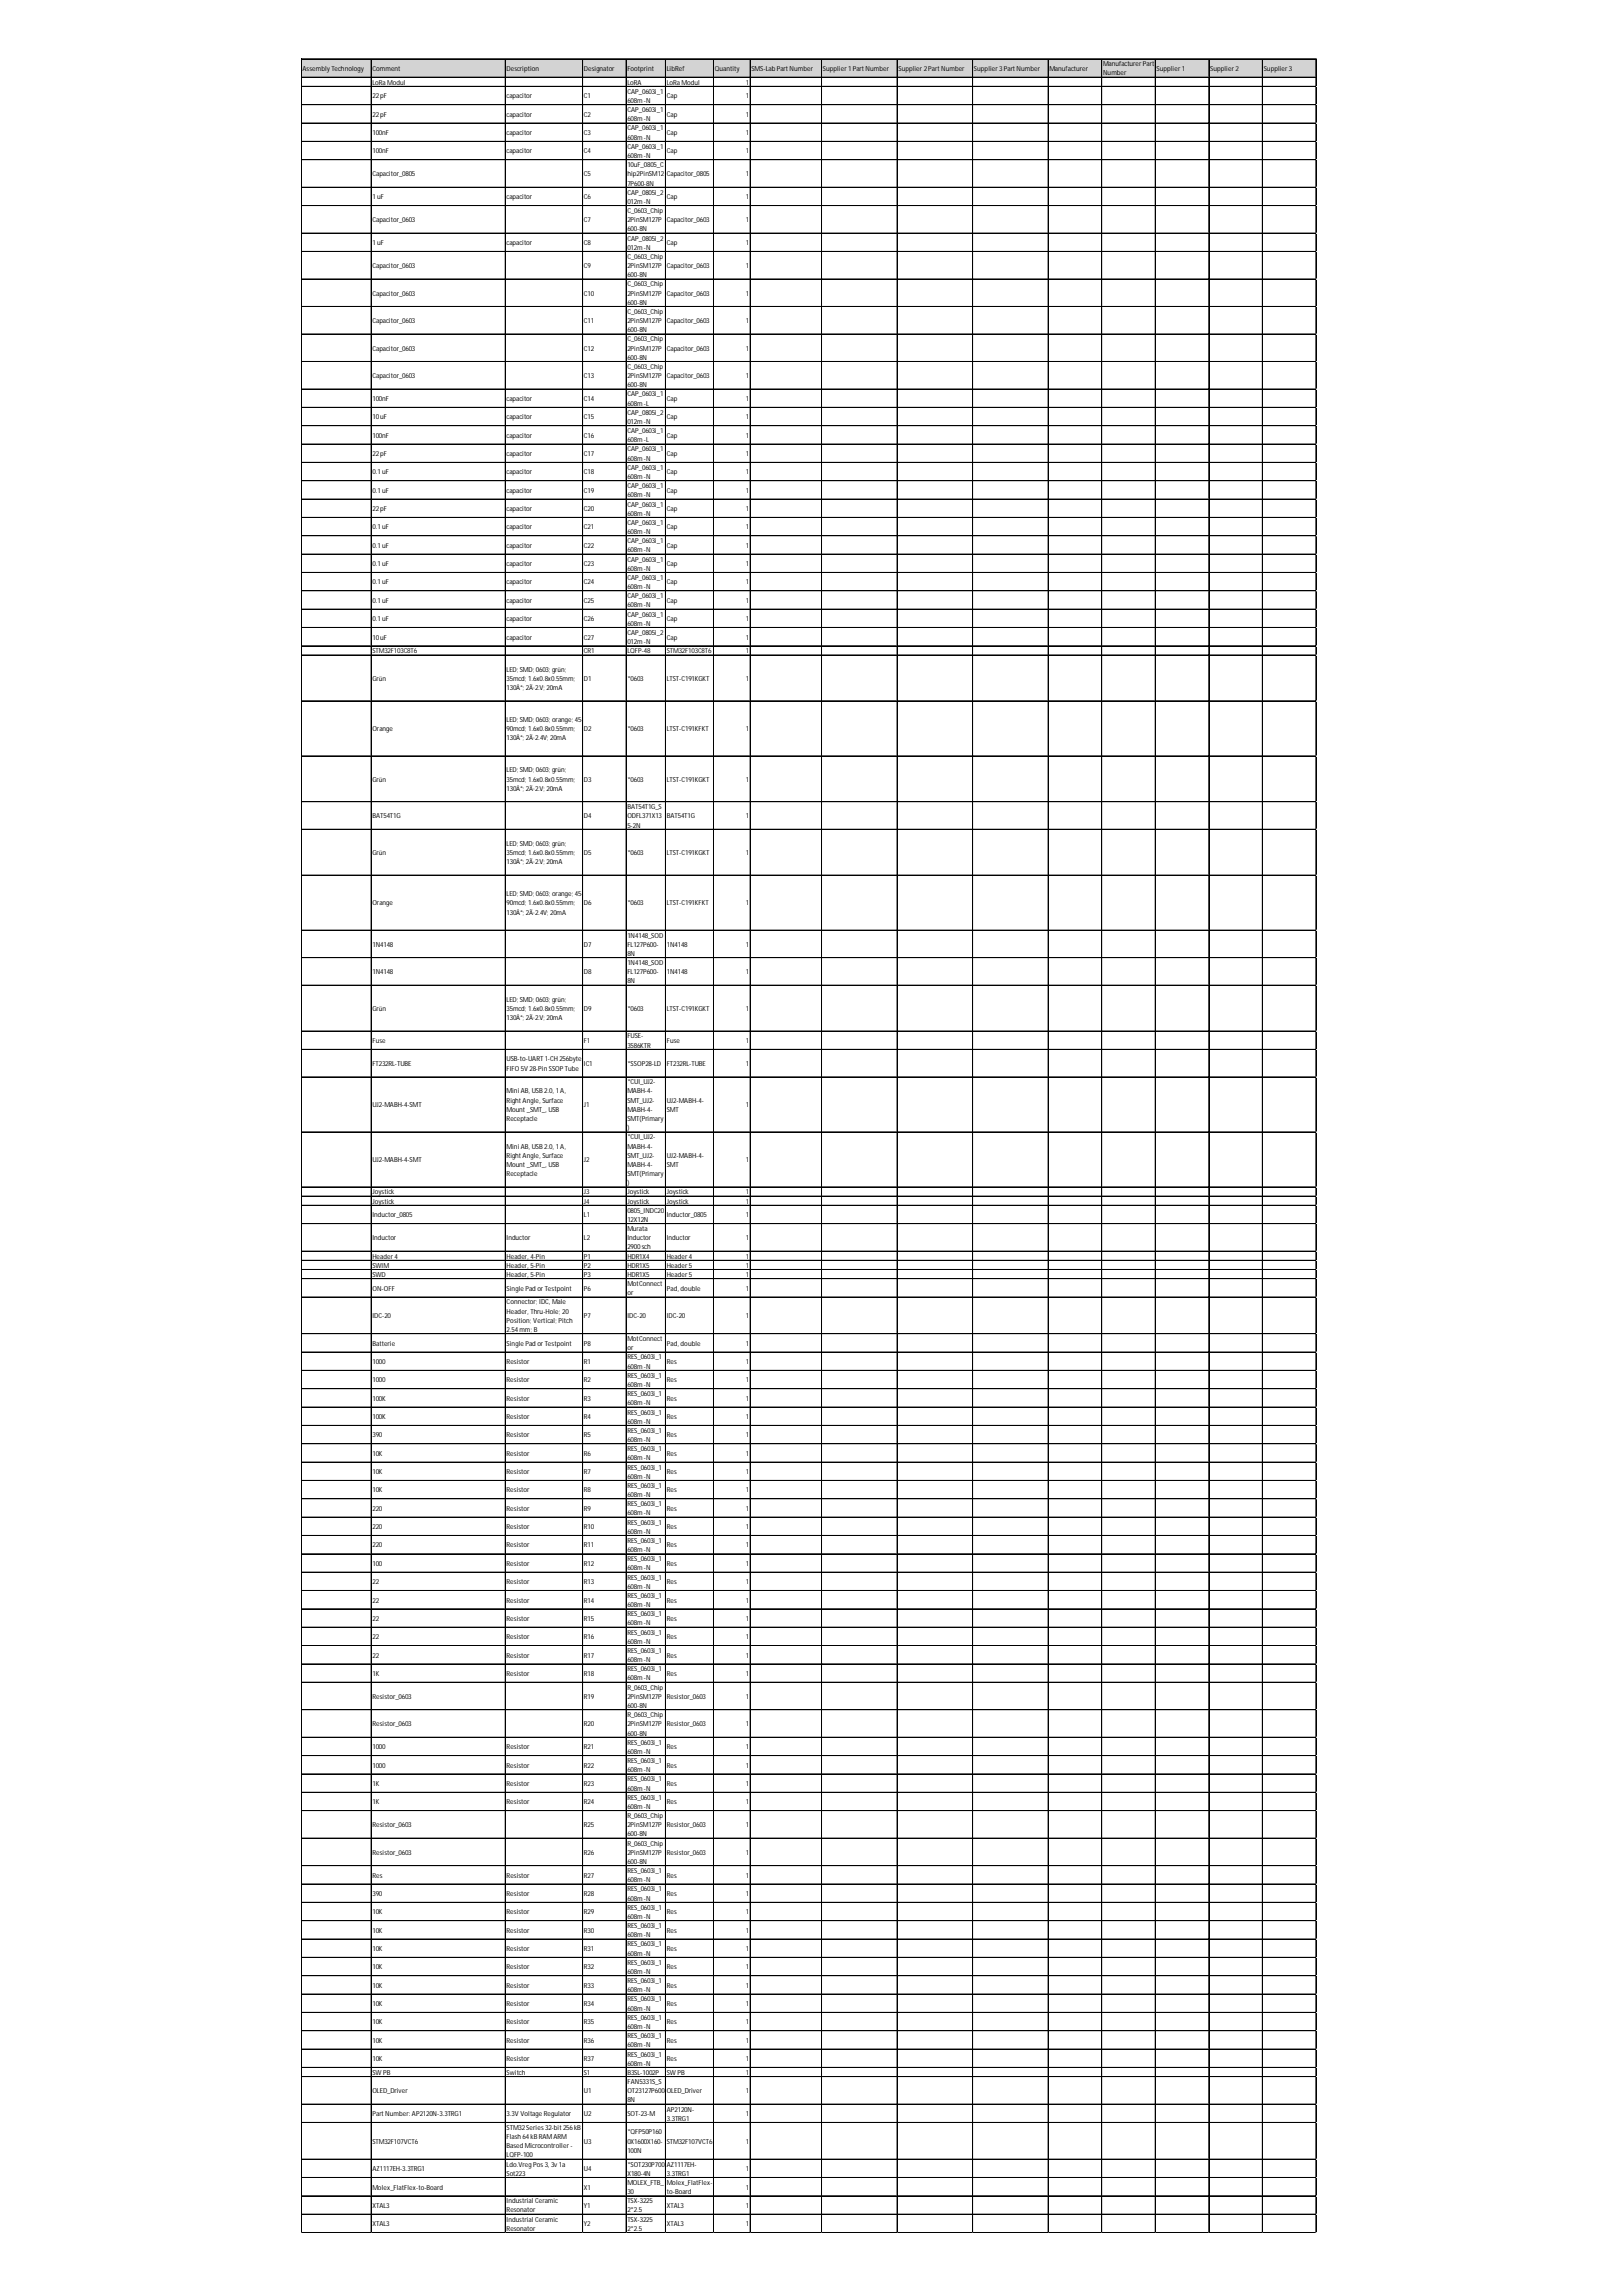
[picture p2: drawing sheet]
<svg xmlns="http://www.w3.org/2000/svg" width="210mm" height="297mm" viewBox="0 0 210 297" stroke-linecap="round" stroke-linejoin="round" font-family="sans-serif">
<defs><g id="words">
<g font-size=".9">
<text x="39.1" y="9.2">Assembly Technology</text>
<text x="48.2" y="9.2">Comment</text>
<text x="48.2" y="10.9">LoRa Modul</text>
<text x="65.6" y="9.2">Description</text>
<text x="75.6" y="9.2">Designator</text>
<text x="81.2" y="9.2">Footprint</text>
<text x="81.2" y="10.9">LoRA</text>
<text x="86.3" y="9.2">LibRef</text>
<text x="86.3" y="10.9">LoRa Modul</text>
<text x="92.5" y="9.2">Quantity</text>
<text x="96.5" y="10.9">1</text>
<text x="97.2" y="9.2">SMS-Lab Part Number</text>
<text x="106.5" y="9.2">Supplier 1Part Number</text>
<text x="116.3" y="9.2">Supplier 2Part Number</text>
<text x="126" y="9.2">Supplier 3Part Number</text>
<text x="135.8" y="9.2">Manufacturer</text>
<text x="142.7" y="8.6">Manufacturer Part</text>
<text x="142.7" y="9.8">Number</text>
<text x="149.7" y="9.2">Supplier 1</text>
<text x="156.6" y="9.2">Supplier 2</text>
<text x="163.5" y="9.2">Supplier 3</text>
<text x="48.2" y="12.7">22pF</text>
<text x="48.2" y="15.1">22pF</text>
<text x="48.2" y="17.5">100nF</text>
<text x="65.6" y="12.7">capacitor</text>
<text x="65.6" y="15.1">capacitor</text>
<text x="65.6" y="17.5">capacitor</text>
<text x="75.6" y="12.7">C1</text>
<text x="75.6" y="15.1">C2</text>
<text x="75.6" y="17.5">C3</text>
<text x="81.2" y="12.1">CAP_0603i_1</text>
<text x="81.2" y="13.3">608m -N</text>
<text x="81.2" y="14.5">CAP_0603i_1</text>
<text x="81.2" y="15.7">608m -N</text>
<text x="81.2" y="16.9">CAP_0603i_1</text>
<text x="86.3" y="12.7">Cap</text>
<text x="86.3" y="15.1">Cap</text>
<text x="86.3" y="17.5">Cap</text>
<text x="96.5" y="12.7">1</text>
<text x="96.5" y="15.1">1</text>
<text x="96.5" y="17.5">1</text>
<text x="48.2" y="19.8">100nF</text>
<text x="48.2" y="22.8">Capacitor_0805</text>
<text x="65.6" y="19.8">capacitor</text>
<text x="75.6" y="19.8">C4</text>
<text x="75.6" y="22.8">C5</text>
<text x="81.2" y="18.1">608m -N</text>
<text x="81.2" y="19.3">CAP_0603i_1</text>
<text x="81.2" y="20.4">608m -N</text>
<text x="81.2" y="21.6">10uF_0805_C</text>
<text x="81.2" y="22.8">hip2PinSM12</text>
<text x="81.2" y="24">7P600-8N</text>
<text x="86.3" y="19.8">Cap</text>
<text x="86.3" y="22.8">Capacitor_0805</text>
<text x="96.5" y="19.8">1</text>
<text x="96.5" y="22.8">1</text>
<text x="48.2" y="25.8">1uF</text>
<text x="48.2" y="28.7">Capacitor_0603</text>
<text x="65.6" y="25.8">capacitor</text>
<text x="75.6" y="25.8">C6</text>
<text x="75.6" y="28.7">C7</text>
<text x="81.2" y="25.2">CAP_0805i_2</text>
<text x="81.2" y="26.4">012m -N</text>
<text x="81.2" y="27.6">C_0603_Chip</text>
<text x="81.2" y="28.7">2PinSM127P</text>
<text x="81.2" y="29.9">600-8N</text>
<text x="86.3" y="25.8">Cap</text>
<text x="86.3" y="28.7">Capacitor_0603</text>
<text x="96.5" y="25.8">1</text>
<text x="96.5" y="28.7">1</text>
<text x="48.2" y="31.7">1uF</text>
<text x="48.2" y="34.7">Capacitor_0603</text>
<text x="65.6" y="31.7">capacitor</text>
<text x="75.6" y="31.7">C8</text>
<text x="75.6" y="34.7">C9</text>
<text x="81.2" y="31.1">CAP_0805i_2</text>
<text x="81.2" y="32.3">012m -N</text>
<text x="81.2" y="33.5">C_0603_Chip</text>
<text x="81.2" y="34.7">2PinSM127P</text>
<text x="81.2" y="35.9">600-8N</text>
<text x="86.3" y="31.7">Cap</text>
<text x="86.3" y="34.7">Capacitor_0603</text>
<text x="96.5" y="31.7">1</text>
<text x="96.5" y="34.7">1</text>
<text x="48.2" y="38.2">Capacitor_0603</text>
<text x="48.2" y="41.8">Capacitor_0603</text>
<text x="75.6" y="38.2">C10</text>
<text x="75.6" y="41.8">C11</text>
<text x="81.2" y="37.1">C_0603_Chip</text>
<text x="81.2" y="38.2">2PinSM127P</text>
<text x="81.2" y="39.4">600-8N</text>
<text x="81.2" y="40.6">C_0603_Chip</text>
<text x="81.2" y="41.8">2PinSM127P</text>
<text x="86.3" y="38.2">Capacitor_0603</text>
<text x="86.3" y="41.8">Capacitor_0603</text>
<text x="96.5" y="38.2">1</text>
<text x="96.5" y="41.8">1</text>
<text x="48.2" y="45.4">Capacitor_0603</text>
<text x="75.6" y="45.4">C12</text>
<text x="81.2" y="43">600-8N</text>
<text x="81.2" y="44.2">C_0603_Chip</text>
<text x="81.2" y="45.4">2PinSM127P</text>
<text x="81.2" y="46.5">600-8N</text>
<text x="81.2" y="47.7">C_0603_Chip</text>
<text x="86.3" y="45.4">Capacitor_0603</text>
<text x="96.5" y="45.4">1</text>
<text x="48.2" y="48.9">Capacitor_0603</text>
<text x="48.2" y="51.9">100nF</text>
<text x="65.6" y="51.9">capacitor</text>
<text x="75.6" y="48.9">C13</text>
<text x="75.6" y="51.9">C14</text>
<text x="81.2" y="48.9">2PinSM127P</text>
<text x="81.2" y="50.1">600-8N</text>
<text x="81.2" y="51.3">CAP_0603i_1</text>
<text x="81.2" y="52.5">608m -L</text>
<text x="81.2" y="53.7">CAP_0805i_2</text>
<text x="86.3" y="48.9">Capacitor_0603</text>
<text x="86.3" y="51.9">Cap</text>
<text x="96.5" y="48.9">1</text>
<text x="96.5" y="51.9">1</text>
<text x="48.2" y="54.3">10uF</text>
<text x="48.2" y="56.6">100nF</text>
<text x="48.2" y="59">22pF</text>
<text x="65.6" y="54.3">capacitor</text>
<text x="65.6" y="56.6">capacitor</text>
<text x="65.6" y="59">capacitor</text>
<text x="75.6" y="54.3">C15</text>
<text x="75.6" y="56.6">C16</text>
<text x="75.6" y="59">C17</text>
<text x="81.2" y="54.9">012m -N</text>
<text x="81.2" y="56">CAP_0603i_1</text>
<text x="81.2" y="57.2">608m -L</text>
<text x="81.2" y="58.4">CAP_0603i_1</text>
<text x="81.2" y="59.6">608m -N</text>
<text x="86.3" y="54.3">Cap</text>
<text x="86.3" y="56.6">Cap</text>
<text x="86.3" y="59">Cap</text>
<text x="96.5" y="54.3">1</text>
<text x="96.5" y="56.6">1</text>
<text x="96.5" y="59">1</text>
<text x="48.2" y="61.4">0.1uF</text>
<text x="48.2" y="63.7">0.1uF</text>
<text x="65.6" y="61.4">capacitor</text>
<text x="65.6" y="63.7">capacitor</text>
<text x="75.6" y="61.4">C18</text>
<text x="75.6" y="63.7">C19</text>
<text x="81.2" y="60.8">CAP_0603i_1</text>
<text x="81.2" y="62">608m -N</text>
<text x="81.2" y="63.2">CAP_0603i_1</text>
<text x="81.2" y="64.3">608m -N</text>
<text x="81.2" y="65.5">CAP_0603i_1</text>
<text x="86.3" y="61.4">Cap</text>
<text x="86.3" y="63.7">Cap</text>
<text x="96.5" y="61.4">1</text>
<text x="96.5" y="63.7">1</text>
<text x="48.2" y="66.1">22pF</text>
<text x="48.2" y="68.5">0.1uF</text>
<text x="48.2" y="70.9">0.1uF</text>
<text x="65.6" y="66.1">capacitor</text>
<text x="65.6" y="68.5">capacitor</text>
<text x="65.6" y="70.9">capacitor</text>
<text x="75.6" y="66.1">C20</text>
<text x="75.6" y="68.5">C21</text>
<text x="75.6" y="70.9">C22</text>
<text x="81.2" y="66.7">608m -N</text>
<text x="81.2" y="67.9">CAP_0603i_1</text>
<text x="81.2" y="69.1">608m -N</text>
<text x="81.2" y="70.3">CAP_0603i_1</text>
<text x="81.2" y="71.5">608m -N</text>
<text x="86.3" y="66.1">Cap</text>
<text x="86.3" y="68.5">Cap</text>
<text x="86.3" y="70.9">Cap</text>
<text x="96.5" y="66.1">1</text>
<text x="96.5" y="68.5">1</text>
<text x="96.5" y="70.9">1</text>
<text x="48.2" y="73.2">0.1uF</text>
<text x="48.2" y="75.6">0.1uF</text>
<text x="48.2" y="78">0.1uF</text>
<text x="65.6" y="73.2">capacitor</text>
<text x="65.6" y="75.6">capacitor</text>
<text x="65.6" y="78">capacitor</text>
<text x="75.6" y="73.2">C23</text>
<text x="75.6" y="75.6">C24</text>
<text x="75.6" y="78">C25</text>
<text x="81.2" y="72.6">CAP_0603i_1</text>
<text x="81.2" y="73.8">608m -N</text>
<text x="81.2" y="75">CAP_0603i_1</text>
<text x="81.2" y="76.2">608m -N</text>
<text x="81.2" y="77.4">CAP_0603i_1</text>
<text x="86.3" y="73.2">Cap</text>
<text x="86.3" y="75.6">Cap</text>
<text x="86.3" y="78">Cap</text>
<text x="96.5" y="73.2">1</text>
<text x="96.5" y="75.6">1</text>
<text x="96.5" y="78">1</text>
<text x="48.2" y="80.4">0.1uF</text>
<text x="48.2" y="82.7">10uF</text>
<text x="65.6" y="80.4">capacitor</text>
<text x="65.6" y="82.7">capacitor</text>
<text x="75.6" y="80.4">C26</text>
<text x="75.6" y="82.7">C27</text>
<text x="81.2" y="78.6">608m -N</text>
<text x="81.2" y="79.8">CAP_0603i_1</text>
<text x="81.2" y="81">608m -N</text>
<text x="81.2" y="82.1">CAP_0805i_2</text>
<text x="81.2" y="83.3">012m -N</text>
<text x="86.3" y="80.4">Cap</text>
<text x="86.3" y="82.7">Cap</text>
<text x="96.5" y="80.4">1</text>
<text x="96.5" y="82.7">1</text>
<text x="48.2" y="84.5">STM32F103C8T6</text>
<text x="48.2" y="88.1">Grün</text>
<text x="65.6" y="86.9">LED; SMD; 0603; grün;</text>
<text x="65.6" y="88.1">35mcd; 1.6x0.8x0.55mm;</text>
<text x="65.6" y="89.3">130Â°; 2Ã·2.V; 20mA</text>
<text x="75.6" y="84.5">CR1</text>
<text x="75.6" y="88.1">D1</text>
<text x="81.2" y="84.5">LQFP-48</text>
<text x="81.2" y="88.1">*0603</text>
<text x="86.3" y="84.5">STM32F103C8T6</text>
<text x="86.3" y="88.1">LTST-C191KGKT</text>
<text x="96.5" y="84.5">1</text>
<text x="96.5" y="88.1">1</text>
<text x="48.2" y="94.6">Orange</text>
<text x="65.6" y="93.4">LED; SMD; 0603; orange; 45-</text>
<text x="65.6" y="94.6">90mcd; 1.6x0.8x0.55mm;</text>
<text x="65.6" y="95.8">130Â°; 2Ã·2.4V; 20mA</text>
<text x="75.6" y="94.6">D2</text>
<text x="81.2" y="94.6">*0603</text>
<text x="86.3" y="94.6">LTST-C191KFKT</text>
<text x="96.5" y="94.6">1</text>
<text x="48.2" y="101.1">Grün</text>
<text x="65.6" y="99.9">LED; SMD; 0603; grün;</text>
<text x="65.6" y="101.1">35mcd; 1.6x0.8x0.55mm;</text>
<text x="75.6" y="101.1">D3</text>
<text x="81.2" y="101.1">*0603</text>
<text x="86.3" y="101.1">LTST-C191KGKT</text>
<text x="96.5" y="101.1">1</text>
<text x="48.2" y="105.9">BAT54T1G</text>
<text x="65.6" y="102.3">130Â°; 2Ã·2.V; 20mA</text>
<text x="75.6" y="105.9">D4</text>
<text x="81.2" y="104.7">BAT54T1G_S</text>
<text x="81.2" y="105.9">ODFL371X13</text>
<text x="81.2" y="107.1">5-2N</text>
<text x="86.3" y="105.9">BAT54T1G</text>
<text x="96.5" y="105.9">1</text>
<text x="48.2" y="110.6">Grün</text>
<text x="65.6" y="109.4">LED; SMD; 0603; grün;</text>
<text x="65.6" y="110.6">35mcd; 1.6x0.8x0.55mm;</text>
<text x="65.6" y="111.8">130Â°; 2Ã·2.V; 20mA</text>
<text x="75.6" y="110.6">D5</text>
<text x="81.2" y="110.6">*0603</text>
<text x="86.3" y="110.6">LTST-C191KGKT</text>
<text x="96.5" y="110.6">1</text>
<text x="48.2" y="117.1">Orange</text>
<text x="65.6" y="116">LED; SMD; 0603; orange; 45-</text>
<text x="65.6" y="117.1">90mcd; 1.6x0.8x0.55mm;</text>
<text x="65.6" y="118.3">130Â°; 2Ã·2.4V; 20mA</text>
<text x="75.6" y="117.1">D6</text>
<text x="81.2" y="117.1">*0603</text>
<text x="86.3" y="117.1">LTST-C191KFKT</text>
<text x="96.5" y="117.1">1</text>
<text x="48.2" y="122.5">1N4148</text>
<text x="75.6" y="122.5">D7</text>
<text x="81.2" y="121.3">1N4148_SOD</text>
<text x="81.2" y="122.5">FL127P600-</text>
<text x="81.2" y="123.7">8N</text>
<text x="81.2" y="124.9">1N4148_SOD</text>
<text x="86.3" y="122.5">1N4148</text>
<text x="96.5" y="122.5">1</text>
<text x="48.2" y="126">1N4148</text>
<text x="48.2" y="130.8">Grün</text>
<text x="65.6" y="129.6">LED; SMD; 0603; grün;</text>
<text x="65.6" y="130.8">35mcd; 1.6x0.8x0.55mm;</text>
<text x="65.6" y="132">130Â°; 2Ã·2.V; 20mA</text>
<text x="75.6" y="126">D8</text>
<text x="75.6" y="130.8">D9</text>
<text x="81.2" y="126">FL127P600-</text>
<text x="81.2" y="127.2">8N</text>
<text x="81.2" y="130.8">*0603</text>
<text x="86.3" y="126">1N4148</text>
<text x="86.3" y="130.8">LTST-C191KGKT</text>
<text x="96.5" y="126">1</text>
<text x="96.5" y="130.8">1</text>
<text x="48.2" y="134.9">Fuse</text>
<text x="48.2" y="137.9">FT232RL-TUBE</text>
<text x="65.6" y="137.3">USB-to-UART 1-CH 256byte</text>
<text x="75.6" y="134.9">F1</text>
<text x="75.6" y="137.9">IC1</text>
<text x="81.2" y="134.3">FUSE-</text>
<text x="81.2" y="135.5">3586KTR</text>
<text x="81.2" y="137.9">*SSOP28-LD</text>
<text x="86.3" y="134.9">Fuse</text>
<text x="86.3" y="137.9">FT232RL-TUBE</text>
<text x="96.5" y="134.9">1</text>
<text x="96.5" y="137.9">1</text>
<text x="48.2" y="143.2">UJ2-MABH-4-SMT</text>
<text x="65.6" y="138.5">FIFO 5V 28-Pin SSOP Tube</text>
<text x="65.6" y="141.5">Mini AB, USB 2.0, 1A,</text>
<text x="65.6" y="142.7">Right Angle, Surface</text>
<text x="65.6" y="143.8">Mount _SMT_, USB</text>
<text x="75.6" y="143.2">J1</text>
<text x="81.2" y="140.3">*CUI_UJ2-</text>
<text x="81.2" y="141.5">MABH-4-</text>
<text x="81.2" y="142.7">SMT_UJ2-</text>
<text x="81.2" y="143.8">MABH-4-</text>
<text x="86.3" y="142.7">UJ2-MABH-4-</text>
<text x="86.3" y="143.8">SMT</text>
<text x="96.5" y="143.2">1</text>
<text x="65.6" y="145">Receptacle</text>
<text x="65.6" y="148.6">Mini AB, USB 2.0, 1A,</text>
<text x="65.6" y="149.8">Right Angle, Surface</text>
<text x="81.2" y="145">SMT(Primary</text>
<text x="81.2" y="146.2">)</text>
<text x="81.2" y="147.4">*CUI_UJ2-</text>
<text x="81.2" y="148.6">MABH-4-</text>
<text x="81.2" y="149.8">SMT_UJ2-</text>
<text x="86.3" y="149.8">UJ2-MABH-4-</text>
<text x="48.2" y="150.4">UJ2-MABH-4-SMT</text>
<text x="48.2" y="154.5">Joystick</text>
<text x="48.2" y="155.7">Joystick</text>
<text x="65.6" y="151">Mount _SMT_, USB</text>
<text x="65.6" y="152.1">Receptacle</text>
<text x="75.6" y="150.4">J2</text>
<text x="75.6" y="154.5">J3</text>
<text x="75.6" y="155.7">J4</text>
<text x="81.2" y="151">MABH-4-</text>
<text x="81.2" y="152.1">SMT(Primary</text>
<text x="81.2" y="153.3">)</text>
<text x="81.2" y="154.5">Joystick</text>
<text x="81.2" y="155.7">Joystick</text>
<text x="86.3" y="151">SMT</text>
<text x="86.3" y="154.5">Joystick</text>
<text x="86.3" y="155.7">Joystick</text>
<text x="96.5" y="150.4">1</text>
<text x="96.5" y="154.5">1</text>
<text x="96.5" y="155.7">1</text>
<text x="48.2" y="157.5">Inductor_0805</text>
<text x="48.2" y="160.5">Inductor</text>
<text x="65.6" y="160.5">Inductor</text>
<text x="75.6" y="157.5">L1</text>
<text x="75.6" y="160.5">L2</text>
<text x="81.2" y="156.9">0805_INDC20</text>
<text x="81.2" y="158.1">12X12N</text>
<text x="81.2" y="159.3">Murata</text>
<text x="81.2" y="160.5">Inductor</text>
<text x="81.2" y="161.6">2900sch</text>
<text x="86.3" y="157.5">Inductor_0805</text>
<text x="86.3" y="160.5">Inductor</text>
<text x="96.5" y="157.5">1</text>
<text x="96.5" y="160.5">1</text>
<text x="48.2" y="162.8">Header 4</text>
<text x="48.2" y="164">SWIM</text>
<text x="48.2" y="165.2">SWD</text>
<text x="48.2" y="167">ON-OFF</text>
<text x="65.6" y="162.8">Header, 4-Pin</text>
<text x="65.6" y="164">Header, 5-Pin</text>
<text x="65.6" y="165.2">Header, 5-Pin</text>
<text x="65.6" y="167">Single Pad or Testpoint</text>
<text x="75.6" y="162.8">P1</text>
<text x="75.6" y="164">P2</text>
<text x="75.6" y="165.2">P3</text>
<text x="75.6" y="167">P6</text>
<text x="81.2" y="162.8">HDR1X4</text>
<text x="81.2" y="164">HDR1X5</text>
<text x="81.2" y="165.2">HDR1X5</text>
<text x="81.2" y="166.4">MotConnect</text>
<text x="81.2" y="167.6">or</text>
<text x="86.3" y="162.8">Header 4</text>
<text x="86.3" y="164">Header 5</text>
<text x="86.3" y="165.2">Header 5</text>
<text x="86.3" y="167">Pad, double</text>
<text x="96.5" y="162.8">1</text>
<text x="96.5" y="164">1</text>
<text x="96.5" y="165.2">1</text>
<text x="96.5" y="167">1</text>
<text x="48.2" y="170.5">IDC-20</text>
<text x="65.6" y="168.8">Connector; IDC, Male</text>
<text x="65.6" y="169.9">Header, Thru-Hole; 20</text>
<text x="65.6" y="171.1">Position; Vertical; Pitch</text>
<text x="65.6" y="172.3">2.54mm; B</text>
<text x="75.6" y="170.5">P7</text>
<text x="81.2" y="170.5">IDC-20</text>
<text x="81.2" y="173.5">MotConnect</text>
<text x="86.3" y="170.5">IDC-20</text>
<text x="96.5" y="170.5">1</text>
<text x="48.2" y="174.1">Batterie</text>
<text x="48.2" y="176.5">1000</text>
<text x="48.2" y="178.8">1000</text>
<text x="65.6" y="174.1">Single Pad or Testpoint</text>
<text x="65.6" y="176.5">Resistor</text>
<text x="65.6" y="178.8">Resistor</text>
<text x="75.6" y="174.1">P8</text>
<text x="75.6" y="176.5">R1</text>
<text x="75.6" y="178.8">R2</text>
<text x="81.2" y="174.7">or</text>
<text x="81.2" y="175.9">RES_0603i_1</text>
<text x="81.2" y="177.1">608m -N</text>
<text x="81.2" y="178.3">RES_0603i_1</text>
<text x="81.2" y="179.4">608m -N</text>
<text x="86.3" y="174.1">Pad, double</text>
<text x="86.3" y="176.5">Res</text>
<text x="86.3" y="178.8">Res</text>
<text x="96.5" y="174.1">1</text>
<text x="96.5" y="176.5">1</text>
<text x="96.5" y="178.8">1</text>
<text x="48.2" y="181.2">100K</text>
<text x="48.2" y="183.6">100K</text>
<text x="48.2" y="186">390</text>
<text x="65.6" y="181.2">Resistor</text>
<text x="65.6" y="183.6">Resistor</text>
<text x="65.6" y="186">Resistor</text>
<text x="75.6" y="181.2">R3</text>
<text x="75.6" y="183.6">R4</text>
<text x="75.6" y="186">R5</text>
<text x="81.2" y="180.6">RES_0603i_1</text>
<text x="81.2" y="181.8">608m -N</text>
<text x="81.2" y="183">RES_0603i_1</text>
<text x="81.2" y="184.2">608m -N</text>
<text x="81.2" y="185.4">RES_0603i_1</text>
<text x="86.3" y="181.2">Res</text>
<text x="86.3" y="183.6">Res</text>
<text x="86.3" y="186">Res</text>
<text x="96.5" y="181.2">1</text>
<text x="96.5" y="183.6">1</text>
<text x="96.5" y="186">1</text>
<text x="48.2" y="188.3">10K</text>
<text x="48.2" y="190.7">10K</text>
<text x="65.6" y="188.3">Resistor</text>
<text x="65.6" y="190.7">Resistor</text>
<text x="75.6" y="188.3">R6</text>
<text x="75.6" y="190.7">R7</text>
<text x="81.2" y="186.6">608m -N</text>
<text x="81.2" y="187.7">RES_0603i_1</text>
<text x="81.2" y="188.9">608m -N</text>
<text x="81.2" y="190.1">RES_0603i_1</text>
<text x="81.2" y="191.3">608m -N</text>
<text x="86.3" y="188.3">Res</text>
<text x="86.3" y="190.7">Res</text>
<text x="96.5" y="188.3">1</text>
<text x="96.5" y="190.7">1</text>
<text x="48.2" y="193.1">10K</text>
<text x="48.2" y="195.5">220</text>
<text x="48.2" y="197.8">220</text>
<text x="65.6" y="193.1">Resistor</text>
<text x="65.6" y="195.5">Resistor</text>
<text x="65.6" y="197.8">Resistor</text>
<text x="75.6" y="193.1">R8</text>
<text x="75.6" y="195.5">R9</text>
<text x="75.6" y="197.8">R10</text>
<text x="81.2" y="192.5">RES_0603i_1</text>
<text x="81.2" y="193.7">608m -N</text>
<text x="81.2" y="194.9">RES_0603i_1</text>
<text x="81.2" y="196.1">608m -N</text>
<text x="81.2" y="197.2">RES_0603i_1</text>
<text x="86.3" y="193.1">Res</text>
<text x="86.3" y="195.5">Res</text>
<text x="86.3" y="197.8">Res</text>
<text x="96.5" y="193.1">1</text>
<text x="96.5" y="195.5">1</text>
<text x="96.5" y="197.8">1</text>
<text x="48.2" y="200.2">220</text>
<text x="48.2" y="202.6">100</text>
<text x="65.6" y="200.2">Resistor</text>
<text x="65.6" y="202.6">Resistor</text>
<text x="75.6" y="200.2">R11</text>
<text x="75.6" y="202.6">R12</text>
<text x="81.2" y="198.4">608m -N</text>
<text x="81.2" y="199.6">RES_0603i_1</text>
<text x="81.2" y="200.8">608m -N</text>
<text x="81.2" y="202">RES_0603i_1</text>
<text x="81.2" y="203.2">608m -N</text>
<text x="86.3" y="200.2">Res</text>
<text x="86.3" y="202.6">Res</text>
<text x="96.5" y="200.2">1</text>
<text x="96.5" y="202.6">1</text>
<text x="48.2" y="204.9">22</text>
<text x="48.2" y="207.3">22</text>
<text x="48.2" y="209.7">22</text>
<text x="65.6" y="204.9">Resistor</text>
<text x="65.6" y="207.3">Resistor</text>
<text x="65.6" y="209.7">Resistor</text>
<text x="75.6" y="204.9">R13</text>
<text x="75.6" y="207.3">R14</text>
<text x="75.6" y="209.7">R15</text>
<text x="81.2" y="204.4">RES_0603i_1</text>
<text x="81.2" y="205.5">608m -N</text>
<text x="81.2" y="206.7">RES_0603i_1</text>
<text x="81.2" y="207.9">608m -N</text>
<text x="81.2" y="209.1">RES_0603i_1</text>
<text x="86.3" y="204.9">Res</text>
<text x="86.3" y="207.3">Res</text>
<text x="86.3" y="209.7">Res</text>
<text x="96.5" y="204.9">1</text>
<text x="96.5" y="207.3">1</text>
<text x="96.5" y="209.7">1</text>
<text x="48.2" y="212.1">22</text>
<text x="48.2" y="214.4">22</text>
<text x="65.6" y="212.1">Resistor</text>
<text x="65.6" y="214.4">Resistor</text>
<text x="75.6" y="212.1">R16</text>
<text x="75.6" y="214.4">R17</text>
<text x="81.2" y="210.3">608m -N</text>
<text x="81.2" y="211.5">RES_0603i_1</text>
<text x="81.2" y="212.7">608m -N</text>
<text x="81.2" y="213.8">RES_0603i_1</text>
<text x="81.2" y="215">608m -N</text>
<text x="86.3" y="212.1">Res</text>
<text x="86.3" y="214.4">Res</text>
<text x="96.5" y="212.1">1</text>
<text x="96.5" y="214.4">1</text>
<text x="48.2" y="216.8">1K</text>
<text x="48.2" y="219.8">Resistor_0603</text>
<text x="65.6" y="216.8">Resistor</text>
<text x="75.6" y="216.8">R18</text>
<text x="75.6" y="219.8">R19</text>
<text x="81.2" y="216.2">RES_0603i_1</text>
<text x="81.2" y="217.4">608m -N</text>
<text x="81.2" y="218.6">R_0603_Chip</text>
<text x="81.2" y="219.8">2PinSM127P</text>
<text x="81.2" y="221">600-8N</text>
<text x="86.3" y="216.8">Res</text>
<text x="86.3" y="219.8">Resistor_0603</text>
<text x="96.5" y="216.8">1</text>
<text x="96.5" y="219.8">1</text>
<text x="48.2" y="223.3">Resistor_0603</text>
<text x="48.2" y="226.3">1000</text>
<text x="65.6" y="226.3">Resistor</text>
<text x="75.6" y="223.3">R20</text>
<text x="75.6" y="226.3">R21</text>
<text x="81.2" y="222.2">R_0603_Chip</text>
<text x="81.2" y="223.3">2PinSM127P</text>
<text x="81.2" y="224.5">600-8N</text>
<text x="81.2" y="225.7">RES_0603i_1</text>
<text x="81.2" y="226.9">608m -N</text>
<text x="86.3" y="223.3">Resistor_0603</text>
<text x="86.3" y="226.3">Res</text>
<text x="96.5" y="223.3">1</text>
<text x="96.5" y="226.3">1</text>
<text x="48.2" y="228.7">1000</text>
<text x="48.2" y="231.1">1K</text>
<text x="48.2" y="233.4">1K</text>
<text x="65.6" y="228.7">Resistor</text>
<text x="65.6" y="231.1">Resistor</text>
<text x="65.6" y="233.4">Resistor</text>
<text x="75.6" y="228.7">R22</text>
<text x="75.6" y="231.1">R23</text>
<text x="75.6" y="233.4">R24</text>
<text x="81.2" y="228.1">RES_0603i_1</text>
<text x="81.2" y="229.3">608m -N</text>
<text x="81.2" y="230.5">RES_0603i_1</text>
<text x="81.2" y="231.6">608m -N</text>
<text x="81.2" y="232.8">RES_0603i_1</text>
<text x="86.3" y="228.7">Res</text>
<text x="86.3" y="231.1">Res</text>
<text x="86.3" y="233.4">Res</text>
<text x="96.5" y="228.7">1</text>
<text x="96.5" y="231.1">1</text>
<text x="96.5" y="233.4">1</text>
<text x="48.2" y="236.4">Resistor_0603</text>
<text x="48.2" y="240">Resistor_0603</text>
<text x="75.6" y="236.4">R25</text>
<text x="75.6" y="240">R26</text>
<text x="81.2" y="234">608m -N</text>
<text x="81.2" y="235.2">R_0603_Chip</text>
<text x="81.2" y="236.4">2PinSM127P</text>
<text x="81.2" y="237.6">600-8N</text>
<text x="81.2" y="238.8">R_0603_Chip</text>
<text x="81.2" y="240">2PinSM127P</text>
<text x="86.3" y="236.4">Resistor_0603</text>
<text x="86.3" y="240">Resistor_0603</text>
<text x="96.5" y="236.4">1</text>
<text x="96.5" y="240">1</text>
<text x="48.2" y="242.9">Res</text>
<text x="48.2" y="245.3">390</text>
<text x="65.6" y="242.9">Resistor</text>
<text x="65.6" y="245.3">Resistor</text>
<text x="75.6" y="242.9">R27</text>
<text x="75.6" y="245.3">R28</text>
<text x="81.2" y="241.1">600-8N</text>
<text x="81.2" y="242.3">RES_0603i_1</text>
<text x="81.2" y="243.5">608m -N</text>
<text x="81.2" y="244.7">RES_0603i_1</text>
<text x="81.2" y="245.9">608m -N</text>
<text x="86.3" y="242.9">Res</text>
<text x="86.3" y="245.3">Res</text>
<text x="96.5" y="242.9">1</text>
<text x="96.5" y="245.3">1</text>
<text x="48.2" y="247.7">10K</text>
<text x="48.2" y="250">10K</text>
<text x="65.6" y="247.7">Resistor</text>
<text x="65.6" y="250">Resistor</text>
<text x="75.6" y="247.7">R29</text>
<text x="75.6" y="250">R30</text>
<text x="81.2" y="247.1">RES_0603i_1</text>
<text x="81.2" y="248.3">608m -N</text>
<text x="81.2" y="249.4">RES_0603i_1</text>
<text x="81.2" y="250.6">608m -N</text>
<text x="81.2" y="251.8">RES_0603i_1</text>
<text x="86.3" y="247.7">Res</text>
<text x="86.3" y="250">Res</text>
<text x="96.5" y="247.7">1</text>
<text x="96.5" y="250">1</text>
<text x="48.2" y="252.4">10K</text>
<text x="48.2" y="254.8">10K</text>
<text x="48.2" y="257.2">10K</text>
<text x="65.6" y="252.4">Resistor</text>
<text x="65.6" y="254.8">Resistor</text>
<text x="65.6" y="257.2">Resistor</text>
<text x="75.6" y="252.4">R31</text>
<text x="75.6" y="254.8">R32</text>
<text x="75.6" y="257.2">R33</text>
<text x="81.2" y="253">608m -N</text>
<text x="81.2" y="254.2">RES_0603i_1</text>
<text x="81.2" y="255.4">608m -N</text>
<text x="81.2" y="256.6">RES_0603i_1</text>
<text x="81.2" y="257.8">608m -N</text>
<text x="86.3" y="252.4">Res</text>
<text x="86.3" y="254.8">Res</text>
<text x="86.3" y="257.2">Res</text>
<text x="96.5" y="252.4">1</text>
<text x="96.5" y="254.8">1</text>
<text x="96.5" y="257.2">1</text>
<text x="48.2" y="259.5">10K</text>
<text x="48.2" y="261.9">10K</text>
<text x="65.6" y="259.5">Resistor</text>
<text x="65.6" y="261.9">Resistor</text>
<text x="75.6" y="259.5">R34</text>
<text x="75.6" y="261.9">R35</text>
<text x="81.2" y="258.9">RES_0603i_1</text>
<text x="81.2" y="260.1">608m -N</text>
<text x="81.2" y="261.3">RES_0603i_1</text>
<text x="81.2" y="262.5">608m -N</text>
<text x="81.2" y="263.7">RES_0603i_1</text>
<text x="86.3" y="259.5">Res</text>
<text x="86.3" y="261.9">Res</text>
<text x="96.5" y="259.5">1</text>
<text x="96.5" y="261.9">1</text>
<text x="48.2" y="264.3">10K</text>
<text x="48.2" y="266.7">10K</text>
<text x="48.2" y="268.4">SW PB</text>
<text x="65.6" y="264.3">Resistor</text>
<text x="65.6" y="266.7">Resistor</text>
<text x="65.6" y="268.4">Switch</text>
<text x="75.6" y="264.3">R36</text>
<text x="75.6" y="266.7">R37</text>
<text x="75.6" y="268.4">S1</text>
<text x="81.2" y="264.9">608m -N</text>
<text x="81.2" y="266.1">RES_0603i_1</text>
<text x="81.2" y="267.2">608m -N</text>
<text x="81.2" y="268.4">B3SL-1002P</text>
<text x="81.2" y="269.6">FAN5331S_S</text>
<text x="86.3" y="264.3">Res</text>
<text x="86.3" y="266.7">Res</text>
<text x="86.3" y="268.4">SW PB</text>
<text x="96.5" y="264.3">1</text>
<text x="96.5" y="266.7">1</text>
<text x="96.5" y="268.4">1</text>
<text x="48.2" y="270.8">OLED_Driver</text>
<text x="48.2" y="273.8">Part Number: AP2120N-3.3TRG1</text>
<text x="65.6" y="273.8">3.3V Voltage Regulator</text>
<text x="65.6" y="275.5">STM32Series 32-bit 256kB</text>
<text x="75.6" y="270.8">U1</text>
<text x="75.6" y="273.8">U2</text>
<text x="81.2" y="270.8">OT23127P600-</text>
<text x="81.2" y="272">8N</text>
<text x="81.2" y="273.8">SOT-23-M</text>
<text x="86.3" y="270.8">OLED_Driver</text>
<text x="86.3" y="273.2">AP2120N-</text>
<text x="86.3" y="274.4">3.3TRG1</text>
<text x="96.5" y="270.8">1</text>
<text x="96.5" y="273.8">1</text>
<text x="48.2" y="277.3">STM32F107VCT6</text>
<text x="48.2" y="280.9">AZ1117EH-3.3TRG1</text>
<text x="65.6" y="276.7">Flash 64kB RAMARM</text>
<text x="65.6" y="277.9">Based Microcontroller -</text>
<text x="65.6" y="279.1">LQFP-100</text>
<text x="65.6" y="280.3">Ldo.Vreg Pos 3, 3v 1a</text>
<text x="65.6" y="281.5">Sot223</text>
<text x="75.6" y="277.3">U3</text>
<text x="75.6" y="280.9">U4</text>
<text x="81.2" y="276.1">*QFP50P160</text>
<text x="81.2" y="277.3">0X1600X160-</text>
<text x="81.2" y="278.5">100N</text>
<text x="81.2" y="280.3">*SOT230P700</text>
<text x="81.2" y="281.5">X180-4N</text>
<text x="86.3" y="277.3">STM32F107VCT6</text>
<text x="86.3" y="280.3">AZ1117EH-</text>
<text x="86.3" y="281.5">3.3TRG1</text>
<text x="96.5" y="277.3">1</text>
<text x="96.5" y="280.9">1</text>
<text x="48.2" y="283.3">Molex_FlatFlex-to-Board</text>
<text x="48.2" y="285.6">XTAL3</text>
<text x="65.6" y="285">Industrial Ceramic</text>
<text x="65.6" y="286.2">Resonator</text>
<text x="65.6" y="287.4">Industrial Ceramic</text>
<text x="75.6" y="283.3">X1</text>
<text x="75.6" y="285.6">Y1</text>
<text x="81.2" y="282.7">MOLEX_FTB_</text>
<text x="81.2" y="283.9">30</text>
<text x="81.2" y="285">TSX-3225</text>
<text x="81.2" y="286.2">2*2.5</text>
<text x="81.2" y="287.4">TSX-3225</text>
<text x="86.3" y="282.7">Molex_FlatFlex-</text>
<text x="86.3" y="283.9">to-Board</text>
<text x="86.3" y="285.6">XTAL3</text>
<text x="96.5" y="283.3">1</text>
<text x="96.5" y="285.6">1</text>
<text x="48.2" y="288">XTAL3</text>
<text x="65.6" y="288.6">Resonator</text>
<text x="75.6" y="288">Y2</text>
<text x="81.2" y="288.6">2*2.5</text>
<text x="86.3" y="288">XTAL3</text>
<text x="96.5" y="288">1</text>
</g>
</g></defs>
<path d="M39 7.6h131.4v2.4h-131.4z" fill="#d3d3d3"/>
<g fill="none" stroke="#000" stroke-width=".13">
<path d="M39 7.6v281.3M39 7.6h131.3M39 11.2h131.3M39 15.9h131.3M39 18.3h131.3M48 7.7v281.2M48.1 7.7v281.2M65.4 7.7v281.2M75.4 7.7v281.2M81 7.7v281.2M86.1 7.7v281.2M92.3 7.7v281.2"/>
<path d="M92.4 7.7v281.2M97.1 7.7v281.2M106.3 7.7v281.2M116.1 7.7v281.2M125.9 7.7v281.2M135.6 7.7v281.2M135.7 7.7v281.2M142.6 7.7v281.2M149.5 7.7v281.2M156.4 7.7v281.2M156.5 7.7v281.2M163.4 7.7v281.2"/>
<path d="M170.3 7.7v281.2M170.3 10h-131.3M170.3 13.5l-131.3 .1M39 20.7h131.3M39 24.2h131.3M39 26.6h131.3M39 30.2h131.3M39 32.5h131.3M39 32.6h131.3M39 36.1h131.3M39 39.6h131.3M39 39.7h131.3"/>
<path d="M39 43.2h131.3M39 46.8h131.3M39 52.7h131.3M39 55.1h131.3M39 59.8h131.3M170.3 50.3l-131.3 .1M170.3 57.4l-131.3 .1M39 62.2h131.3M39 64.6h131.3M39 66.9h131.3M39 67h131.3M39 69.3h131.3"/>
<path d="M39 71.7h131.3M39 74.1h131.3M39 76.4h131.3M39 76.5h131.3M39 78.8h131.3M39 81.2h131.3M39 83.5h131.3M39 83.6h131.3M39 84.7h131.3M39 84.8h131.3M39 90.7h131.3M170.3 97.8h-131.3"/>
<path d="M39 103.7h131.3M39 107.3h131.3M39 113.2h131.3M39 120.3h131.3M39 120.4h131.3M39 123.9h131.3M39 127.5h131.3M39 133.4h131.3M39 135.8h131.3M39 139.3h131.3M39 146.4h131.3M39 146.5h131.3"/>
<path d="M39 153.6h131.3M39 154.7h131.3M39 154.8h131.3M39 155.9h131.3M39 156h131.3M39 158.3h131.3M39 161.9h131.3M39 163h131.3M39 163.1h131.3M39 164.2h131.3M39 164.3h131.3M39 165.4h131.3"/>
<path d="M39 165.5h131.3M39 167.8h131.3M39 172.5h131.3M39 172.6h131.3M39 174.9h131.3M39 177.3h131.3M39 179.7h131.3M39 184.4h131.3M39 186.8h131.3M39 189.2h131.3M39 191.5h131.3M39 191.6h131.3"/>
<path d="M39 193.9h131.3M39 196.3h131.3M39 198.6h131.3M39 198.7h131.3M170.3 182l-131.3 .1M39 201h131.3M39 203.4h131.3M39 205.8h131.3M39 208.1h131.3M39 208.2h131.3M39 210.5h131.3M39 212.9h131.3"/>
<path d="M39 215.3h131.3M39 217.6h131.3M39 217.7h131.3M39 221.2h131.3M39 224.7h131.3M39 224.8h131.3M39 227.1h131.3M39 227.2h131.3M39 231.9h131.3M39 234.2h131.3M39 234.3h131.3M39 237.8h131.3"/>
<path d="M170.3 229.5h-131.3M39 241.4h131.3M39 243.7h131.3M39 243.8h131.3M39 246.1h131.3M39 248.5h131.3M39 250.9h131.3M39 253.2h131.3M39 253.3h131.3M39 255.6h131.3M39 258h131.3M39 260.3h131.3"/>
<path d="M39 260.4h131.3M39 262.7h131.3M39 265.1h131.3M39 267.5h131.3M39 268.7h131.3M39 272.2h131.3M39 274.6h131.3M39 279.3h131.3M39 279.4h131.3M39 281.7h131.3M39 284.1h131.3M39 286.4h131.3"/>
<path d="M39 286.5h131.3M39 288.8h131.3M39 288.9h131.3"/>
</g>
<path d="M39 288.9h.1" fill="none" stroke="#d4d4d4" stroke-width=".13"/>
<path d="M48 288.9h.1" fill="none" stroke="#d4d4d4" stroke-width=".13"/>
<path d="M48 288.9h.1z" fill="#d4d4d4"/>
<path d="M65.4 288.9h.1" fill="none" stroke="#d4d4d4" stroke-width=".13"/>
<path d="M75.4 288.9h.1" fill="none" stroke="#d4d4d4" stroke-width=".13"/>
<path d="M75.4 288.9h.1z" fill="#d4d4d4"/>
<path d="M81 288.9h.1" fill="none" stroke="#d4d4d4" stroke-width=".13"/>
<path d="M81 288.9h.1z" fill="#d4d4d4"/>
<path d="M86.1 288.9h.1" fill="none" stroke="#d4d4d4" stroke-width=".13"/>
<path d="M86.1 288.9h.1z" fill="#d4d4d4"/>
<path d="M92.3 288.9h.1" fill="none" stroke="#d4d4d4" stroke-width=".13"/>
<path d="M92.3 288.9h.1z" fill="#d4d4d4"/>
<path d="M97.1 288.9h.1" fill="none" stroke="#d4d4d4" stroke-width=".13"/>
<path d="M106.3 288.9h.1" fill="none" stroke="#d4d4d4" stroke-width=".13"/>
<path d="M106.3 288.9h.1z" fill="#d4d4d4"/>
<path d="M116.1 288.9h.1" fill="none" stroke="#d4d4d4" stroke-width=".13"/>
<path d="M125.9 288.9h.1" fill="none" stroke="#d4d4d4" stroke-width=".13"/>
<path d="M135.6 288.9h.1" fill="none" stroke="#d4d4d4" stroke-width=".13"/>
<path d="M135.6 288.9h.1z" fill="#d4d4d4"/>
<path d="M142.6 288.9h.1" fill="none" stroke="#d4d4d4" stroke-width=".13"/>
<path d="M149.5 288.9h.1" fill="none" stroke="#d4d4d4" stroke-width=".13"/>
<path d="M149.5 288.9h.1z" fill="#d4d4d4"/>
<path d="M156.4 288.9h.1" fill="none" stroke="#d4d4d4" stroke-width=".13"/>
<path d="M156.4 288.9h.1z" fill="#d4d4d4"/>
<path d="M163.4 288.9h.1" fill="none" stroke="#d4d4d4" stroke-width=".13"/>
<path d="M170.3 288.9h.1" fill="none" stroke="#d4d4d4" stroke-width=".13"/>
<path d="M170.3 11.2h.1" fill="none" stroke="#d4d4d4" stroke-width=".13"/>
<path d="M170.3 11.2h.1z" fill="#d4d4d4"/>
<path d="M170.3 13.5h.1" fill="none" stroke="#d4d4d4" stroke-width=".13"/>
<path d="M170.3 13.5l.1 .1z" fill="#d4d4d4"/>
<path d="M170.3 15.9h.1" fill="none" stroke="#d4d4d4" stroke-width=".13"/>
<path d="M170.3 15.9l.1 .1z" fill="#d4d4d4"/>
<path d="M170.3 18.3h.1" fill="none" stroke="#d4d4d4" stroke-width=".13"/>
<path d="M170.3 18.3h.1z" fill="#d4d4d4"/>
<path d="M170.3 20.7h.1" fill="none" stroke="#d4d4d4" stroke-width=".13"/>
<path d="M170.3 20.7h.1z" fill="#d4d4d4"/>
<path d="M170.3 24.2h.1" fill="none" stroke="#d4d4d4" stroke-width=".13"/>
<path d="M170.3 24.2l.1 .1z" fill="#d4d4d4"/>
<path d="M170.3 26.6h.1" fill="none" stroke="#d4d4d4" stroke-width=".13"/>
<path d="M170.3 26.6l.1 .1z" fill="#d4d4d4"/>
<path d="M170.3 30.2h.1" fill="none" stroke="#d4d4d4" stroke-width=".13"/>
<path d="M170.3 30.2h.1z" fill="#d4d4d4"/>
<path d="M170.3 32.5h.1" fill="none" stroke="#d4d4d4" stroke-width=".13"/>
<path d="M170.3 32.5l.1 .1z" fill="#d4d4d4"/>
<path d="M170.3 36.1h.1" fill="none" stroke="#d4d4d4" stroke-width=".13"/>
<path d="M170.3 36.1h.1z" fill="#d4d4d4"/>
<path d="M170.3 39.6h.1" fill="none" stroke="#d4d4d4" stroke-width=".13"/>
<path d="M170.3 39.6l.1 .1z" fill="#d4d4d4"/>
<path d="M170.3 43.2h.1" fill="none" stroke="#d4d4d4" stroke-width=".13"/>
<path d="M170.3 43.2l.1 .1z" fill="#d4d4d4"/>
<path d="M170.3 46.8h.1" fill="none" stroke="#d4d4d4" stroke-width=".13"/>
<path d="M170.3 46.8h.1z" fill="#d4d4d4"/>
<path d="M170.3 50.3h.1" fill="none" stroke="#d4d4d4" stroke-width=".13"/>
<path d="M170.3 50.3l.1 .1z" fill="#d4d4d4"/>
<path d="M170.3 52.7h.1" fill="none" stroke="#d4d4d4" stroke-width=".13"/>
<path d="M170.3 52.7l.1 .1z" fill="#d4d4d4"/>
<path d="M170.3 55.1h.1" fill="none" stroke="#d4d4d4" stroke-width=".13"/>
<path d="M170.3 55.1h.1z" fill="#d4d4d4"/>
<path d="M170.3 57.4h.1" fill="none" stroke="#d4d4d4" stroke-width=".13"/>
<path d="M170.3 57.4l.1 .1z" fill="#d4d4d4"/>
<path d="M170.3 59.8h.1" fill="none" stroke="#d4d4d4" stroke-width=".13"/>
<path d="M170.3 59.8l.1 .1z" fill="#d4d4d4"/>
<path d="M170.3 62.2h.1" fill="none" stroke="#d4d4d4" stroke-width=".13"/>
<path d="M170.3 62.2h.1z" fill="#d4d4d4"/>
<path d="M170.3 64.6h.1" fill="none" stroke="#d4d4d4" stroke-width=".13"/>
<path d="M170.3 64.6h.1z" fill="#d4d4d4"/>
<path d="M170.3 66.9h.1" fill="none" stroke="#d4d4d4" stroke-width=".13"/>
<path d="M170.3 66.9l.1 .1z" fill="#d4d4d4"/>
<path d="M170.3 69.3h.1" fill="none" stroke="#d4d4d4" stroke-width=".13"/>
<path d="M170.3 69.3l.1 .1z" fill="#d4d4d4"/>
<path d="M170.3 71.7h.1" fill="none" stroke="#d4d4d4" stroke-width=".13"/>
<path d="M170.3 71.7h.1z" fill="#d4d4d4"/>
<path d="M170.3 74.1h.1" fill="none" stroke="#d4d4d4" stroke-width=".13"/>
<path d="M170.3 74.1h.1z" fill="#d4d4d4"/>
<path d="M170.3 76.4h.1" fill="none" stroke="#d4d4d4" stroke-width=".13"/>
<path d="M170.3 76.4l.1 .1z" fill="#d4d4d4"/>
<path d="M170.3 78.8h.1" fill="none" stroke="#d4d4d4" stroke-width=".13"/>
<path d="M170.3 78.8l.1 .1z" fill="#d4d4d4"/>
<path d="M170.3 81.2h.1" fill="none" stroke="#d4d4d4" stroke-width=".13"/>
<path d="M170.3 81.2h.1z" fill="#d4d4d4"/>
<path d="M170.3 83.5h.1" fill="none" stroke="#d4d4d4" stroke-width=".13"/>
<path d="M170.3 83.5l.1 .1z" fill="#d4d4d4"/>
<path d="M170.3 84.7h.1" fill="none" stroke="#d4d4d4" stroke-width=".13"/>
<path d="M170.3 84.7l.1 .1z" fill="#d4d4d4"/>
<path d="M170.3 90.7h.1" fill="none" stroke="#d4d4d4" stroke-width=".13"/>
<path d="M170.3 90.7h.1z" fill="#d4d4d4"/>
<path d="M170.3 97.8h.1" fill="none" stroke="#d4d4d4" stroke-width=".13"/>
<path d="M170.3 97.8h.1z" fill="#d4d4d4"/>
<path d="M170.3 103.7h.1" fill="none" stroke="#d4d4d4" stroke-width=".13"/>
<path d="M170.3 103.7l.1 .1z" fill="#d4d4d4"/>
<path d="M170.3 107.3h.1" fill="none" stroke="#d4d4d4" stroke-width=".13"/>
<path d="M170.3 107.3h.1z" fill="#d4d4d4"/>
<path d="M170.3 113.2h.1" fill="none" stroke="#d4d4d4" stroke-width=".13"/>
<path d="M170.3 113.2l.1 .1z" fill="#d4d4d4"/>
<path d="M170.3 120.3h.1" fill="none" stroke="#d4d4d4" stroke-width=".13"/>
<path d="M170.3 120.3l.1 .1z" fill="#d4d4d4"/>
<path d="M170.3 123.9h.1" fill="none" stroke="#d4d4d4" stroke-width=".13"/>
<path d="M170.3 123.9l.1 .1z" fill="#d4d4d4"/>
<path d="M170.3 127.5h.1" fill="none" stroke="#d4d4d4" stroke-width=".13"/>
<path d="M170.3 127.5h.1z" fill="#d4d4d4"/>
<path d="M170.3 133.4h.1" fill="none" stroke="#d4d4d4" stroke-width=".13"/>
<path d="M170.3 133.4h.1z" fill="#d4d4d4"/>
<path d="M170.3 135.8h.1" fill="none" stroke="#d4d4d4" stroke-width=".13"/>
<path d="M170.3 135.8h.1z" fill="#d4d4d4"/>
<path d="M170.3 139.3h.1" fill="none" stroke="#d4d4d4" stroke-width=".13"/>
<path d="M170.3 139.3l.1 .1z" fill="#d4d4d4"/>
<path d="M170.3 146.4h.1" fill="none" stroke="#d4d4d4" stroke-width=".13"/>
<path d="M170.3 146.4l.1 .1z" fill="#d4d4d4"/>
<path d="M170.3 153.6h.1" fill="none" stroke="#d4d4d4" stroke-width=".13"/>
<path d="M170.3 153.6h.1z" fill="#d4d4d4"/>
<path d="M170.3 154.7h.1" fill="none" stroke="#d4d4d4" stroke-width=".13"/>
<path d="M170.3 154.7l.1 .1z" fill="#d4d4d4"/>
<path d="M170.3 155.9h.1" fill="none" stroke="#d4d4d4" stroke-width=".13"/>
<path d="M170.3 155.9l.1 .1z" fill="#d4d4d4"/>
<path d="M170.3 158.3h.1" fill="none" stroke="#d4d4d4" stroke-width=".13"/>
<path d="M170.3 158.3l.1 .1z" fill="#d4d4d4"/>
<path d="M170.3 161.9h.1" fill="none" stroke="#d4d4d4" stroke-width=".13"/>
<path d="M170.3 161.9h.1z" fill="#d4d4d4"/>
<path d="M170.3 163h.1" fill="none" stroke="#d4d4d4" stroke-width=".13"/>
<path d="M170.3 163l.1 .1z" fill="#d4d4d4"/>
<path d="M170.3 164.2h.1" fill="none" stroke="#d4d4d4" stroke-width=".13"/>
<path d="M170.3 164.2l.1 .1z" fill="#d4d4d4"/>
<path d="M170.3 165.4h.1" fill="none" stroke="#d4d4d4" stroke-width=".13"/>
<path d="M170.3 165.4l.1 .1z" fill="#d4d4d4"/>
<path d="M170.3 167.8h.1" fill="none" stroke="#d4d4d4" stroke-width=".13"/>
<path d="M170.3 167.8l.1 .1z" fill="#d4d4d4"/>
<path d="M170.3 172.5h.1" fill="none" stroke="#d4d4d4" stroke-width=".13"/>
<path d="M170.3 172.5l.1 .1z" fill="#d4d4d4"/>
<path d="M170.3 174.9h.1" fill="none" stroke="#d4d4d4" stroke-width=".13"/>
<path d="M170.3 174.9l.1 .1z" fill="#d4d4d4"/>
<path d="M170.3 177.3h.1" fill="none" stroke="#d4d4d4" stroke-width=".13"/>
<path d="M170.3 177.3h.1z" fill="#d4d4d4"/>
<path d="M170.3 179.7h.1" fill="none" stroke="#d4d4d4" stroke-width=".13"/>
<path d="M170.3 179.7h.1z" fill="#d4d4d4"/>
<path d="M170.3 182h.1" fill="none" stroke="#d4d4d4" stroke-width=".13"/>
<path d="M170.3 182l.1 .1z" fill="#d4d4d4"/>
<path d="M170.3 184.4h.1" fill="none" stroke="#d4d4d4" stroke-width=".13"/>
<path d="M170.3 184.4l.1 .1z" fill="#d4d4d4"/>
<path d="M170.3 186.8h.1" fill="none" stroke="#d4d4d4" stroke-width=".13"/>
<path d="M170.3 186.8h.1z" fill="#d4d4d4"/>
<path d="M170.3 189.2h.1" fill="none" stroke="#d4d4d4" stroke-width=".13"/>
<path d="M170.3 189.2h.1z" fill="#d4d4d4"/>
<path d="M170.3 191.5h.1" fill="none" stroke="#d4d4d4" stroke-width=".13"/>
<path d="M170.3 191.5l.1 .1z" fill="#d4d4d4"/>
<path d="M170.3 193.9h.1" fill="none" stroke="#d4d4d4" stroke-width=".13"/>
<path d="M170.3 193.9l.1 .1z" fill="#d4d4d4"/>
<path d="M170.3 196.3h.1" fill="none" stroke="#d4d4d4" stroke-width=".13"/>
<path d="M170.3 196.3h.1z" fill="#d4d4d4"/>
<path d="M170.3 198.6h.1" fill="none" stroke="#d4d4d4" stroke-width=".13"/>
<path d="M170.3 198.6l.1 .1z" fill="#d4d4d4"/>
<path d="M170.3 201h.1" fill="none" stroke="#d4d4d4" stroke-width=".13"/>
<path d="M170.3 201l.1 .1z" fill="#d4d4d4"/>
<path d="M170.3 203.4h.1" fill="none" stroke="#d4d4d4" stroke-width=".13"/>
<path d="M170.3 203.4h.1z" fill="#d4d4d4"/>
<path d="M170.3 205.8h.1" fill="none" stroke="#d4d4d4" stroke-width=".13"/>
<path d="M170.3 205.8h.1z" fill="#d4d4d4"/>
<path d="M170.3 208.1h.1" fill="none" stroke="#d4d4d4" stroke-width=".13"/>
<path d="M170.3 208.1l.1 .1z" fill="#d4d4d4"/>
<path d="M170.3 210.5h.1" fill="none" stroke="#d4d4d4" stroke-width=".13"/>
<path d="M170.3 210.5l.1 .1z" fill="#d4d4d4"/>
<path d="M170.3 212.9h.1" fill="none" stroke="#d4d4d4" stroke-width=".13"/>
<path d="M170.3 212.9h.1z" fill="#d4d4d4"/>
<path d="M170.3 215.3h.1" fill="none" stroke="#d4d4d4" stroke-width=".13"/>
<path d="M170.3 215.3h.1z" fill="#d4d4d4"/>
<path d="M170.3 217.6h.1" fill="none" stroke="#d4d4d4" stroke-width=".13"/>
<path d="M170.3 217.6l.1 .1z" fill="#d4d4d4"/>
<path d="M170.3 221.2h.1" fill="none" stroke="#d4d4d4" stroke-width=".13"/>
<path d="M170.3 221.2h.1z" fill="#d4d4d4"/>
<path d="M170.3 224.7h.1" fill="none" stroke="#d4d4d4" stroke-width=".13"/>
<path d="M170.3 224.7l.1 .1z" fill="#d4d4d4"/>
<path d="M170.3 227.1h.1" fill="none" stroke="#d4d4d4" stroke-width=".13"/>
<path d="M170.3 227.1l.1 .1z" fill="#d4d4d4"/>
<path d="M170.3 229.5h.1" fill="none" stroke="#d4d4d4" stroke-width=".13"/>
<path d="M170.3 229.5l.1 .1z" fill="#d4d4d4"/>
<path d="M170.3 231.9h.1" fill="none" stroke="#d4d4d4" stroke-width=".13"/>
<path d="M170.3 231.9h.1z" fill="#d4d4d4"/>
<path d="M170.3 234.2h.1" fill="none" stroke="#d4d4d4" stroke-width=".13"/>
<path d="M170.3 234.2l.1 .1z" fill="#d4d4d4"/>
<path d="M170.3 237.8h.1" fill="none" stroke="#d4d4d4" stroke-width=".13"/>
<path d="M170.3 237.8l.1 .1z" fill="#d4d4d4"/>
<path d="M170.3 241.4h.1" fill="none" stroke="#d4d4d4" stroke-width=".13"/>
<path d="M170.3 241.4h.1z" fill="#d4d4d4"/>
<path d="M170.3 243.7h.1" fill="none" stroke="#d4d4d4" stroke-width=".13"/>
<path d="M170.3 243.7l.1 .1z" fill="#d4d4d4"/>
<path d="M170.3 246.1h.1" fill="none" stroke="#d4d4d4" stroke-width=".13"/>
<path d="M170.3 246.1l.1 .1z" fill="#d4d4d4"/>
<path d="M170.3 248.5h.1" fill="none" stroke="#d4d4d4" stroke-width=".13"/>
<path d="M170.3 248.5h.1z" fill="#d4d4d4"/>
<path d="M170.3 250.9h.1" fill="none" stroke="#d4d4d4" stroke-width=".13"/>
<path d="M170.3 250.9h.1z" fill="#d4d4d4"/>
<path d="M170.3 253.2h.1" fill="none" stroke="#d4d4d4" stroke-width=".13"/>
<path d="M170.3 253.2l.1 .1z" fill="#d4d4d4"/>
<path d="M170.3 255.6h.1" fill="none" stroke="#d4d4d4" stroke-width=".13"/>
<path d="M170.3 255.6l.1 .1z" fill="#d4d4d4"/>
<path d="M170.3 258h.1" fill="none" stroke="#d4d4d4" stroke-width=".13"/>
<path d="M170.3 258h.1z" fill="#d4d4d4"/>
<path d="M170.3 260.3h.1" fill="none" stroke="#d4d4d4" stroke-width=".13"/>
<path d="M170.3 260.3l.1 .1z" fill="#d4d4d4"/>
<path d="M170.3 262.7h.1" fill="none" stroke="#d4d4d4" stroke-width=".13"/>
<path d="M170.3 262.7l.1 .1z" fill="#d4d4d4"/>
<path d="M170.3 265.1h.1" fill="none" stroke="#d4d4d4" stroke-width=".13"/>
<path d="M170.3 265.1l.1 .1z" fill="#d4d4d4"/>
<path d="M170.3 267.5h.1" fill="none" stroke="#d4d4d4" stroke-width=".13"/>
<path d="M170.3 267.5h.1z" fill="#d4d4d4"/>
<path d="M170.3 268.7h.1" fill="none" stroke="#d4d4d4" stroke-width=".13"/>
<path d="M170.3 268.7h.1z" fill="#d4d4d4"/>
<path d="M170.3 272.2h.1" fill="none" stroke="#d4d4d4" stroke-width=".13"/>
<path d="M170.3 272.2l.1 .1z" fill="#d4d4d4"/>
<path d="M170.3 274.6h.1" fill="none" stroke="#d4d4d4" stroke-width=".13"/>
<path d="M170.3 274.6h.1z" fill="#d4d4d4"/>
<path d="M170.3 279.3h.1" fill="none" stroke="#d4d4d4" stroke-width=".13"/>
<path d="M170.3 279.3l.1 .1z" fill="#d4d4d4"/>
<path d="M170.3 281.7h.1" fill="none" stroke="#d4d4d4" stroke-width=".13"/>
<path d="M170.3 281.7l.1 .1z" fill="#d4d4d4"/>
<path d="M170.3 284.1h.1" fill="none" stroke="#d4d4d4" stroke-width=".13"/>
<path d="M170.3 284.1h.1z" fill="#d4d4d4"/>
<path d="M170.3 286.4h.1" fill="none" stroke="#d4d4d4" stroke-width=".13"/>
<path d="M170.3 286.4l.1 .1z" fill="#d4d4d4"/>
<path d="M170.3 288.8h.1" fill="none" stroke="#d4d4d4" stroke-width=".13"/>
<path d="M170.3 288.8l.1 .1z" fill="#d4d4d4"/>
<use href="#words"/>
</svg>
